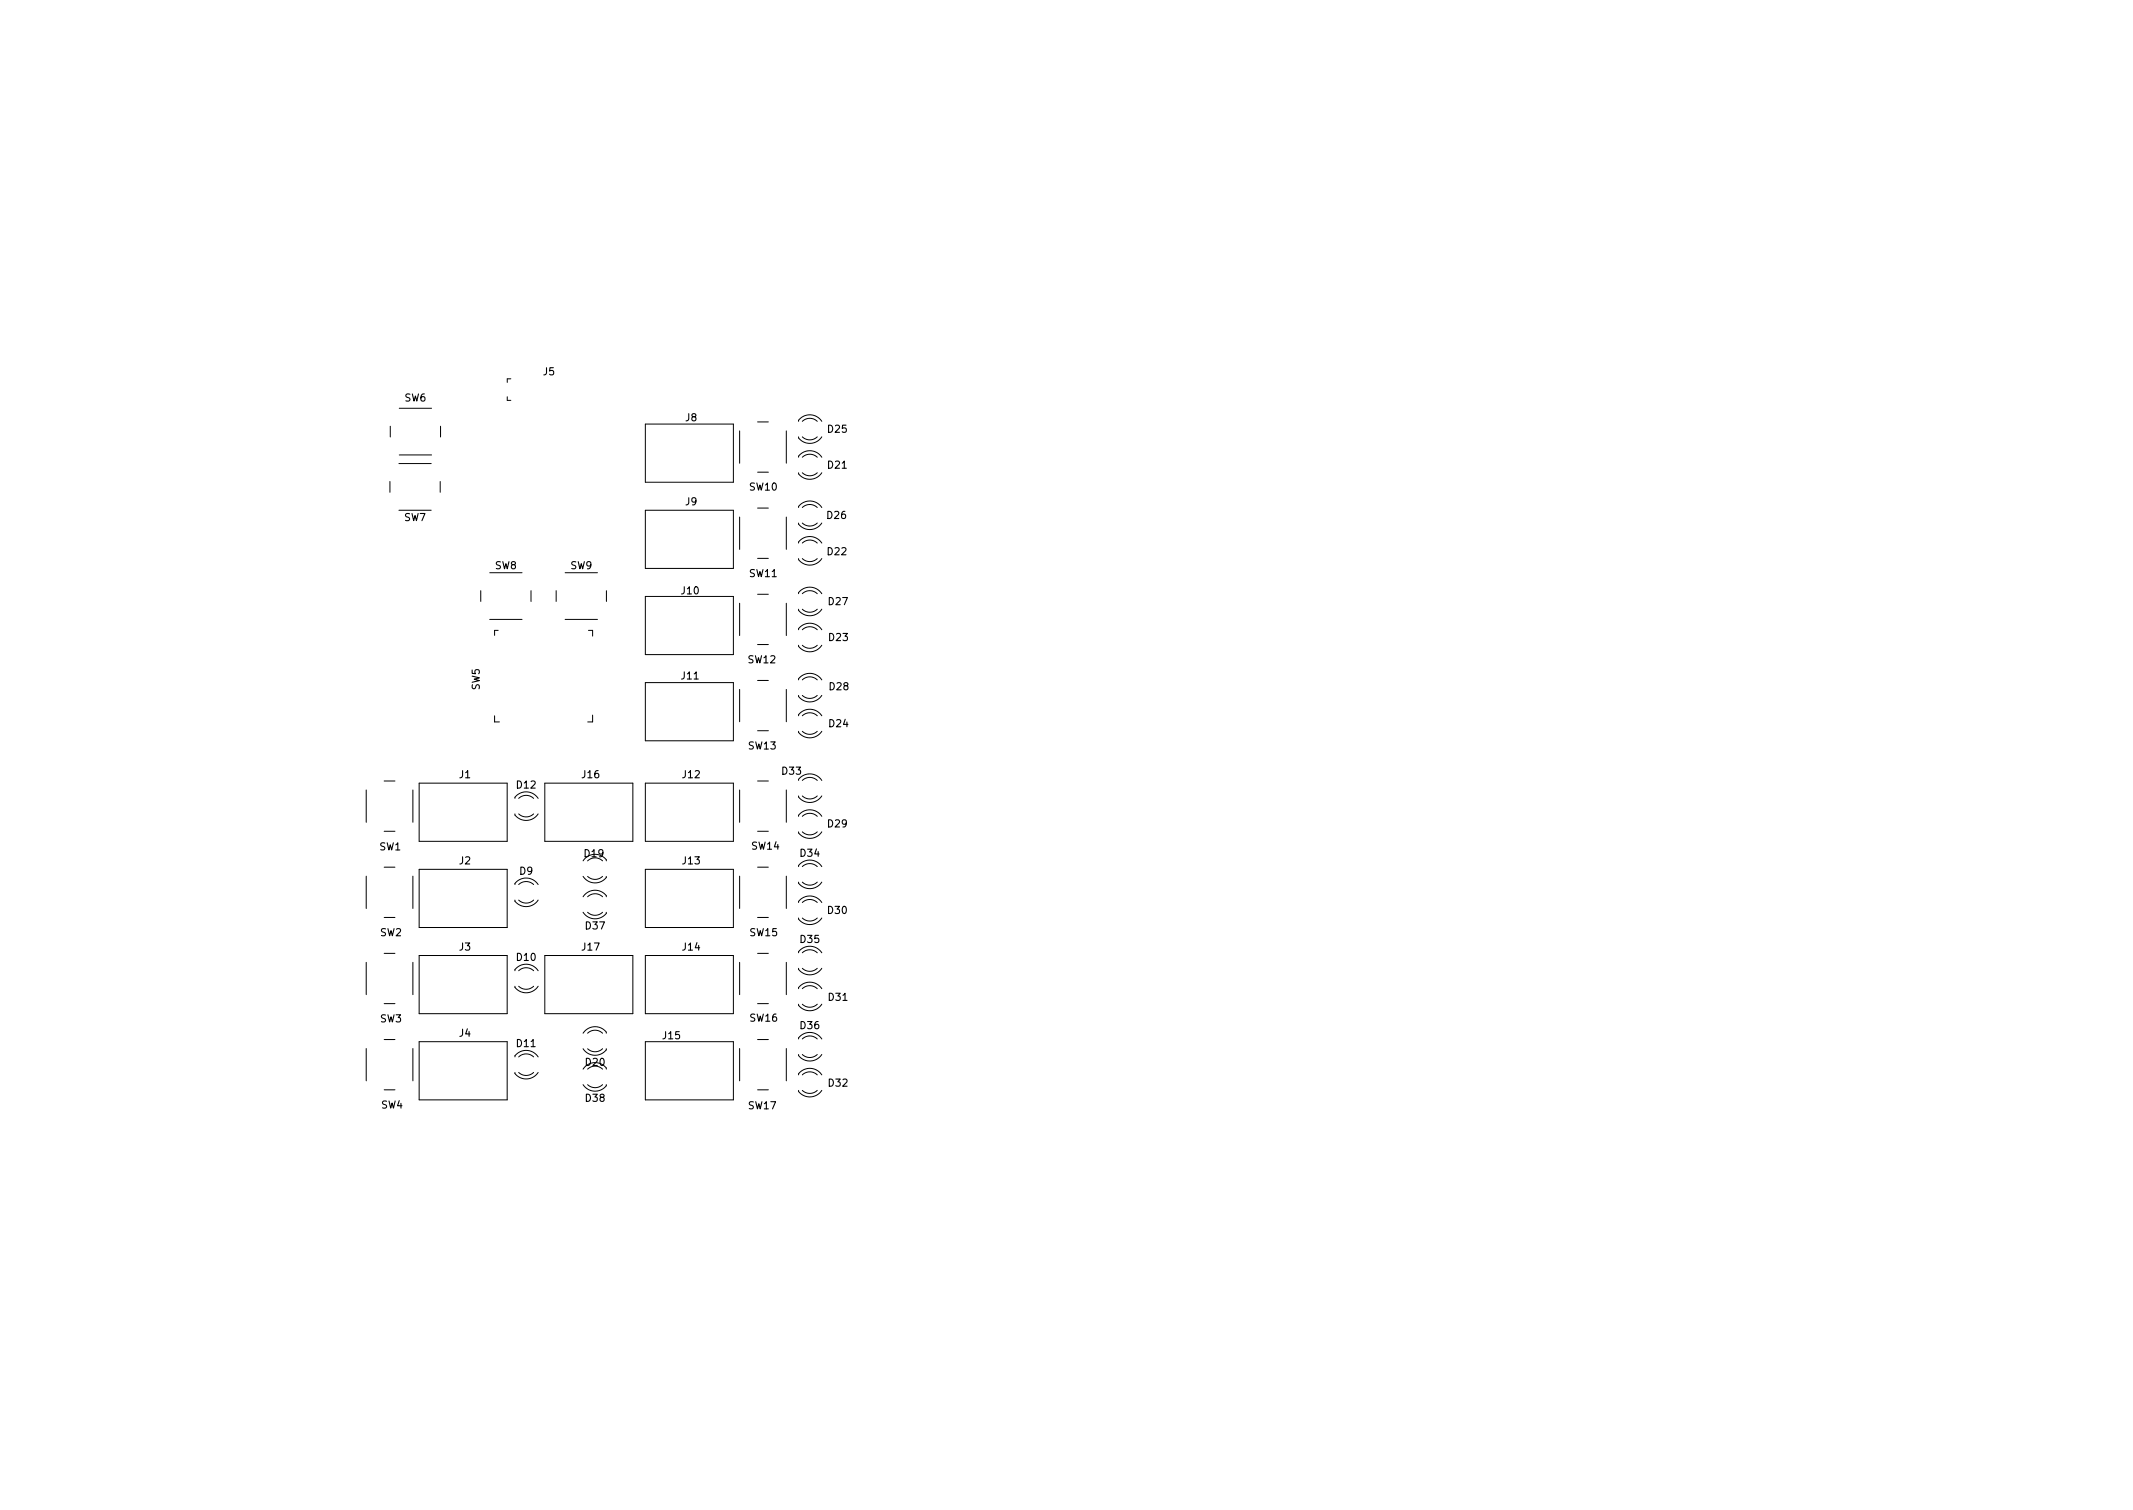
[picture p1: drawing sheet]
<svg xmlns="http://www.w3.org/2000/svg" width="297mm" height="210mm" viewBox="0 0 297 210" stroke-linecap="round" stroke-linejoin="round" font-family="sans-serif">
<defs><g id="words">
<g font-size="1.4">
<text x="75.7" y="52.2">J5</text>
<text x="56.3" y="55.9">SW6</text>
<text x="95.5" y="58.6">J8</text>
<text x="115.3" y="60.2">D25</text>
<text x="115.3" y="65.2">D21</text>
<text x="95.5" y="70.3">J9</text>
<text x="104.4" y="68.3">SW10</text>
<text x="56.3" y="72.5">SW7</text>
<text x="115.2" y="72.2">D26</text>
<text x="115.3" y="77.3">D22</text>
<text x="68.9" y="79.2">SW8</text>
<text x="79.4" y="79.2">SW9</text>
<text x="94.9" y="82.7">J10</text>
<text x="104.4" y="80.3">SW11</text>
<text x="115.4" y="84.2">D27</text>
<text x="115.5" y="89.2">D23</text>
<text x="94.9" y="94.6">J11</text>
<text x="104.2" y="92.3">SW12</text>
<text x="66.8" y="96.1" transform="rotate(-90 66.8 96.1)">SW5</text>
<text x="115.5" y="101.2">D24</text>
<text x="115.5" y="96.1">D28</text>
<text x="104.3" y="104.3">SW13</text>
<text x="109" y="107.9">D33</text>
<text x="64" y="108.3">J1</text>
<text x="72" y="109.8">D12</text>
<text x="81.1" y="108.3">J16</text>
<text x="95.1" y="108.3">J12</text>
<text x="52.8" y="118.4">SW1</text>
<text x="81.4" y="119.3">D19</text>
<text x="104.7" y="118.3">SW14</text>
<text x="111.5" y="119.3">D34</text>
<text x="115.3" y="115.2">D29</text>
<text x="64" y="120.3">J2</text>
<text x="72.4" y="121.8">D9</text>
<text x="95.1" y="120.3">J13</text>
<text x="52.9" y="130.3">SW2</text>
<text x="81.6" y="129.4">D37</text>
<text x="104.5" y="130.3">SW15</text>
<text x="111.5" y="131.3">D35</text>
<text x="115.3" y="127.2">D30</text>
<text x="64" y="132.3">J3</text>
<text x="72" y="133.8">D10</text>
<text x="81.1" y="132.3">J17</text>
<text x="95.1" y="132.3">J14</text>
<text x="52.9" y="142.3">SW3</text>
<text x="104.5" y="142.2">SW16</text>
<text x="111.5" y="143.3">D36</text>
<text x="115.4" y="139.3">D31</text>
<text x="64" y="144.3">J4</text>
<text x="72" y="145.8">D11</text>
<text x="81.6" y="148.4">D20</text>
<text x="92.3" y="144.7">J15</text>
<text x="53.1" y="154.3">SW4</text>
<text x="81.6" y="153.4">D38</text>
<text x="104.3" y="154.4">SW17</text>
<text x="115.4" y="151.3">D32</text>
</g>
</g></defs>
<g fill="none" stroke="#000" stroke-width=".14">
<path d="M54.3 59.3v1.5M55.6 56.8h4.5M61.3 59.3v1.5M70.6 55.2v.5h.5M71.1 52.7h-.5v.5M89.9 59h12.2v8.1h-12.2zM103 60v4.5M105.5 58.7h1.5M109.5 60v4.5M111.2 58.7a1.41 1.41 0 0 1 1.1-.9 1.99 1.99 0 0 1 2.1 .9M111.7 58.7a1.5 1.5 0 0 1 2.1 0M54.3 67v1.5"/>
<path d="M55.6 64.5h4.4M55.6 71h4.4M55.6 63.3h4.5M61.3 67v1.5M68.2 79.7h4.5M78.7 79.7h4.5M89.9 71h12.2v8.1h-12.2zM103 72v4.5M105.5 65.7h1.5M105.5 77.7h1.5M105.5 70.7h1.5M109.5 72v4.5"/>
<path d="M111.2 70.7a1.41 1.41 0 0 1 1.1-.9 1.99 1.99 0 0 1 2.1 .9M111.2 63.7a1.41 1.41 0 0 1 1.1-.9 1.99 1.99 0 0 1 2.1 .9M111.2 75.6a1.41 1.41 0 0 1 1.1-.8 1.99 1.99 0 0 1 2.1 .8M111.7 70.7a1.5 1.5 0 0 1 2.1 0M111.7 63.7a1.5 1.5 0 0 1 2.1 0M111.7 75.6a1.5 1.5 0 0 1 2.1 0M111.7 77.8a1.5 1.5 0 0 0 2.1 0M113.8 60.8a1.5 1.5 0 0 1-2.1 0M113.8 72.8a1.5 1.5 0 0 1-2.1 0M113.8 65.8a1.5 1.5 0 0 1-2.1 0M114.4 60.8a1.99 1.99 0 0 1-3.2 .2v-.2M114.4 72.8a1.99 1.99 0 0 1-3.2 .2v-.2"/>
<path d="M114.4 65.8a1.99 1.99 0 0 1-3.2 .2v-.2M114.4 77.8a1.99 1.99 0 0 1-3.2 .1v-.1M67 82.2v1.5M68.2 86.2h4.5M68.9 99.7v.8h.7M69.4 87.8h-.5v.7M74 82.2v1.5M77.4 82.2v1.5M78.7 86.2h4.5M82 87.8h.5v.8M82.5 99.6v.9h-.7M84.4 82.2v1.5"/>
<path d="M89.9 83h12.2v8.1h-12.2zM89.9 95h12.2v8.1h-12.2zM103 84v4.5M103 96v4.5M105.5 89.7h1.5M105.5 82.7h1.5M105.5 94.7h1.5M109.5 84v4.5M109.5 96v4.5M111.2 87.7a1.41 1.41 0 0 1 1.1-.9 1.99 1.99 0 0 1 2.1 .9M111.2 99.7a1.41 1.41 0 0 1 1.1-.9 1.99 1.99 0 0 1 2.1 .9M111.2 94.7a1.41 1.41 0 0 1 1.1-.9 1.99 1.99 0 0 1 2.1 .9"/>
<path d="M111.2 82.7a1.41 1.41 0 0 1 1.1-.9 1.99 1.99 0 0 1 2.1 .9M111.7 87.7a1.5 1.5 0 0 1 2.1 0M111.7 99.7a1.5 1.5 0 0 1 2.1 0M111.7 94.7a1.5 1.5 0 0 1 2.1 0M111.7 96.8a1.5 1.5 0 0 0 2.1 0M111.7 82.7a1.5 1.5 0 0 1 2.1 0M113.8 89.8a1.5 1.5 0 0 1-2.1 0M113.8 84.8a1.5 1.5 0 0 1-2.1 0M114.4 89.8a1.99 1.99 0 0 1-3.2 .2v-.2M114.4 96.8a1.99 1.99 0 0 1-3.2 .2v-.2M114.4 84.8a1.99 1.99 0 0 1-3.2 .2v-.2M51 110v4.5"/>
<path d="M53.5 108.7h1.5M53.5 115.7h1.5M57.5 110v4.5M58.4 109h12.2v8.1h-12.2zM71.7 111.2a1.41 1.41 0 0 1 1.1-.9 1.99 1.99 0 0 1 2.1 .9M72.2 111.2a1.5 1.5 0 0 1 2.1 0M74.3 113.3a1.5 1.5 0 0 1-2.1 0M74.9 113.3a1.99 1.99 0 0 1-3.2 .2v-.2M75.9 109h12.2v8.1h-12.2zM83.9 119.9a1.5 1.5 0 0 0-2.1 0M84.4 119.9a1.44 1.44 0 0 0-1.1-.9 1.99 1.99 0 0 0-2.1 .9M89.9 109h12.2v8.1h-12.2z"/>
<path d="M103 110v4.5M105.5 108.7h1.5M105.5 115.7h1.5M105.5 101.7h1.5M109.5 110v4.5M111.2 113.7a1.41 1.41 0 0 1 1.1-.9 1.99 1.99 0 0 1 2.1 .9M111.2 108.7a1.41 1.41 0 0 1 1.1-.9 1.99 1.99 0 0 1 2.1 .9M111.7 101.8a1.5 1.5 0 0 0 2.1 0M111.7 115.8a1.5 1.5 0 0 0 2.1 0M111.7 113.7a1.5 1.5 0 0 1 2.1 0M111.7 108.7a1.5 1.5 0 0 1 2.1 0M111.7 110.8a1.5 1.5 0 0 0 2.1 0"/>
<path d="M114.4 101.8a1.99 1.99 0 0 1-3.2 .2v-.2M114.4 115.8a1.99 1.99 0 0 1-3.2 .2v-.2M114.4 110.8a1.99 1.99 0 0 1-3.2 .2v-.2M51 122v4.5M51 134v4.5M53.5 132.7h1.5M53.5 139.7h1.5M53.5 127.7h1.5M53.5 120.7h1.5M57.5 122v4.5M57.5 134v4.5M58.4 133h12.2v8.1h-12.2z"/>
<path d="M58.4 121h12.2v8.1h-12.2zM71.7 135.2a1.41 1.41 0 0 1 1.1-.9 1.99 1.99 0 0 1 2.1 .9M71.7 123.2a1.41 1.41 0 0 1 1.1-.9 1.99 1.99 0 0 1 2.1 .9M72.2 135.2a1.5 1.5 0 0 1 2.1 0M72.2 123.2a1.5 1.5 0 0 1 2.1 0M74.3 137.3a1.5 1.5 0 0 1-2.1 0M74.3 125.3a1.5 1.5 0 0 1-2.1 0M74.9 137.3a1.99 1.99 0 0 1-3.2 .2v-.2M74.9 125.3a1.99 1.99 0 0 1-3.2 .2v-.2M75.9 133h12.2v8.1h-12.2zM81.2 122a1.99 1.99 0 0 0 3.2 .2v-.2M81.2 127a1.99 1.99 0 0 0 3.2 .2v-.2"/>
<path d="M81.8 122a1.5 1.5 0 0 0 2.1 0M81.8 127a1.5 1.5 0 0 0 2.1 0M83.9 124.9a1.5 1.5 0 0 0-2.1 0M84.4 124.9a1.44 1.44 0 0 0-1.1-.9 1.99 1.99 0 0 0-2.1 .9M89.9 121h12.2v8.1h-12.2zM89.9 133h12.2v8.1h-12.2zM103 122v4.5M103 134v4.5M105.5 132.7h1.5M105.5 139.7h1.5M105.5 127.7h1.5M105.5 120.7h1.5"/>
<path d="M109.5 122v4.5M109.5 134v4.5M111.2 137.7a1.41 1.41 0 0 1 1.1-.9 1.99 1.99 0 0 1 2.1 .9M111.2 120.7a1.41 1.41 0 0 1 1.1-.9 1.99 1.99 0 0 1 2.1 .9M111.2 132.7a1.41 1.41 0 0 1 1.1-.9 1.99 1.99 0 0 1 2.1 .9M111.2 125.7a1.41 1.41 0 0 1 1.1-.9 1.99 1.99 0 0 1 2.1 .9M111.7 137.7a1.5 1.5 0 0 1 2.1 0M111.7 120.7a1.5 1.5 0 0 1 2.1 0M111.7 122.8a1.5 1.5 0 0 0 2.1 0M111.7 132.7a1.5 1.5 0 0 1 2.1 0M111.7 127.8a1.5 1.5 0 0 0 2.1 0M111.7 125.7a1.5 1.5 0 0 1 2.1 0"/>
<path d="M113.8 139.8a1.5 1.5 0 0 1-2.1 0M113.8 134.8a1.5 1.5 0 0 1-2.1 0M114.4 139.8a1.99 1.99 0 0 1-3.2 .2v-.2M114.4 122.8a1.99 1.99 0 0 1-3.2 .2v-.2M114.4 134.8a1.99 1.99 0 0 1-3.2 .2v-.2M114.4 127.8a1.99 1.99 0 0 1-3.2 .2v-.2M51 146v4.5M53.5 151.7h1.5M53.5 144.7h1.5M57.5 146v4.5M58.4 145h12.2v8.1h-12.2zM71.7 147.2a1.41 1.41 0 0 1 1.1-.9 1.99 1.99 0 0 1 2.1 .9"/>
<path d="M72.2 147.2a1.5 1.5 0 0 1 2.1 0M74.3 149.3a1.5 1.5 0 0 1-2.1 0M74.9 149.3a1.99 1.99 0 0 1-3.2 .2v-.2M81.2 151a1.99 1.99 0 0 0 3.2 .2v-.2M81.2 146a1.99 1.99 0 0 0 3.2 .2v-.2M81.8 151a1.5 1.5 0 0 0 2.1 0M81.8 146a1.5 1.5 0 0 0 2.1 0M83.9 143.9a1.5 1.5 0 0 0-2.1 0M84.4 148.7a1.99 1.99 0 0 0-3.2 .2M84.4 143.9a1.44 1.44 0 0 0-1.1-.9 1.99 1.99 0 0 0-2.1 .9M89.9 145h12.2v8.1h-12.2zM103 146v4.5"/>
<path d="M105.5 151.7h1.5M105.5 144.7h1.5M109.5 146v4.5M111.2 144.7a1.41 1.41 0 0 1 1.1-.9 1.99 1.99 0 0 1 2.1 .9M111.2 149.7a1.41 1.41 0 0 1 1.1-.9 1.99 1.99 0 0 1 2.1 .9M111.7 144.7a1.5 1.5 0 0 1 2.1 0M111.7 149.7a1.5 1.5 0 0 1 2.1 0M113.8 146.8a1.5 1.5 0 0 1-2.1 0M113.8 151.8a1.5 1.5 0 0 1-2.1 0M114.4 146.8a1.99 1.99 0 0 1-3.2 .2v-.2M114.4 151.8a1.99 1.99 0 0 1-3.2 .2v-.2"/>
</g>
<use href="#words"/>
</svg>
